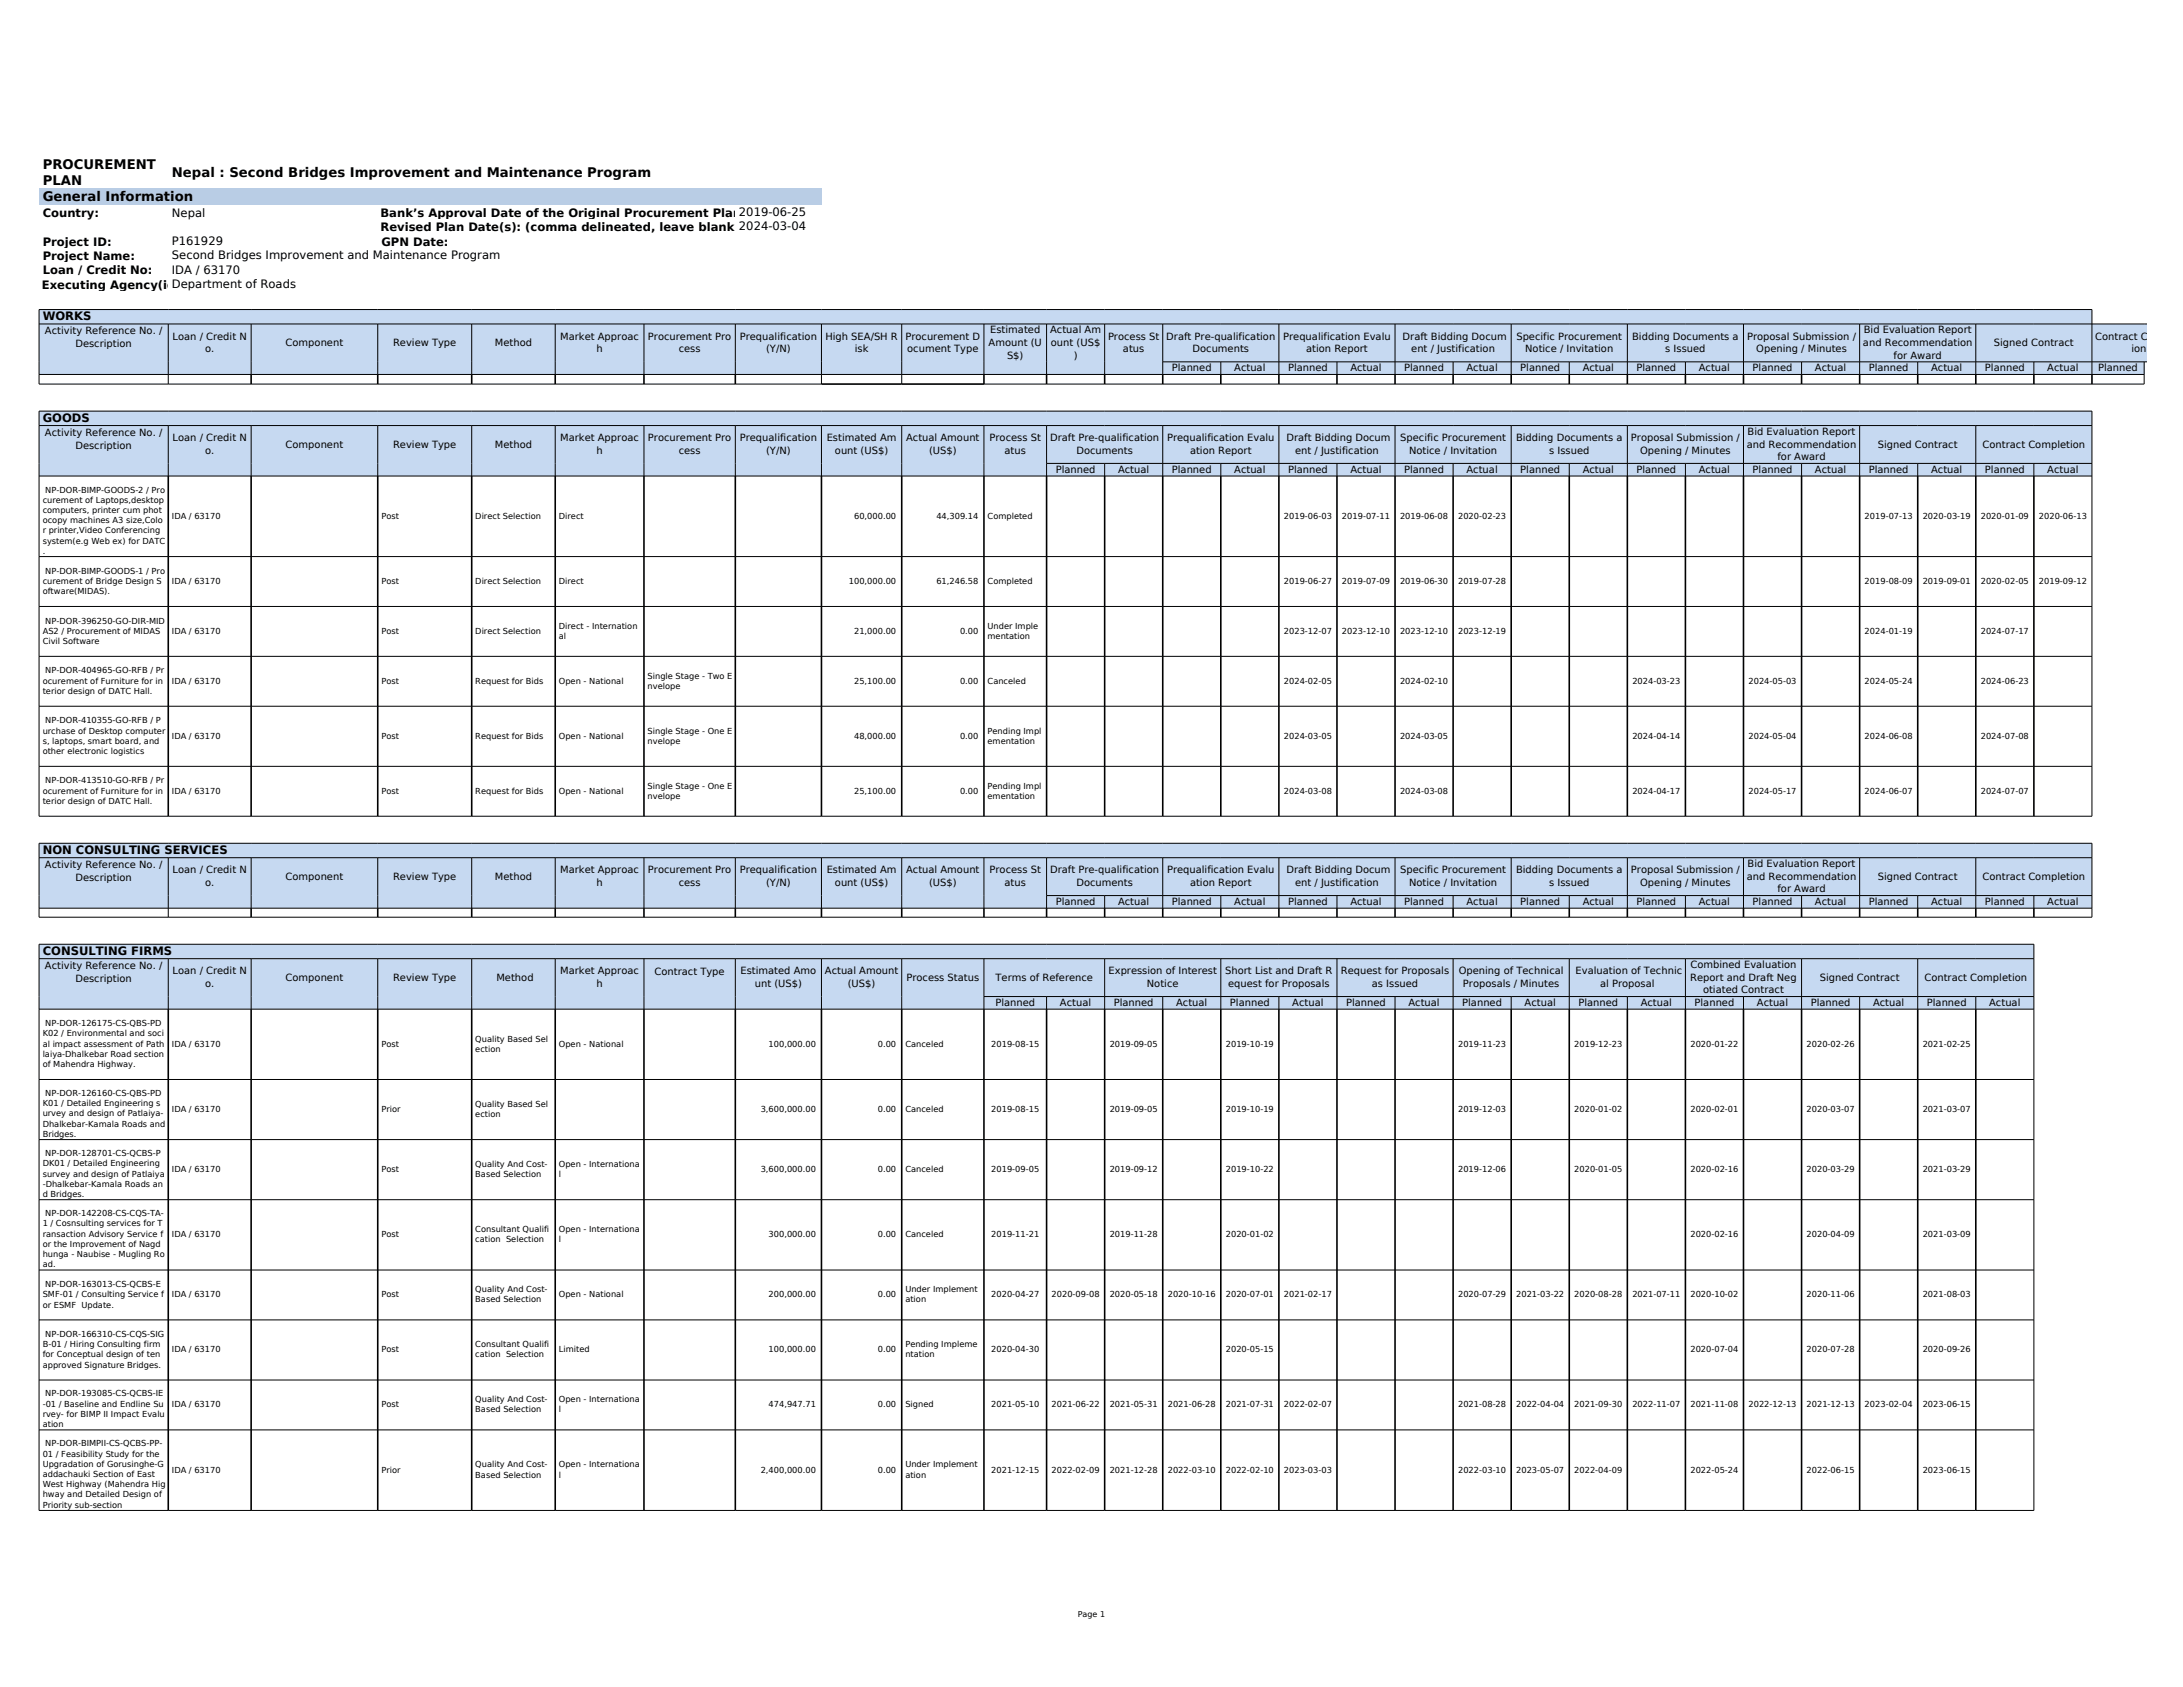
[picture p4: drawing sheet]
<svg xmlns="http://www.w3.org/2000/svg" width="279mm" height="216mm" viewBox="0 0 279 216" stroke-linecap="round" stroke-linejoin="round" font-family="sans-serif">
<defs><g id="words">
<g font-size="1.7">
<text x="5.5" y="21.6">PROCUREMENT</text>
<text x="5.5" y="23.7">PLAN</text>
<text x="22" y="22.6">Nepal : Second Bridges Improvement and Maintenance Program</text>
<text x="5.5" y="25.7">General Information</text>
</g>
<g font-size="1.5">
<text x="5.5" y="27.8">Country:</text>
<text x="22" y="27.8">Nepal</text>
<text x="48.7" y="27.7">Bank’s Approval Date of the Original Procurement Plan2:019-06-25</text>
<text x="48.7" y="29.6">Revised Plan Date(s): (comma delineated, leave blank i2f0none)</text>
<text x="96.5" y="29.5">24-03-04</text>
<text x="5.5" y="31.4">Project ID:</text>
<text x="5.5" y="33.3">Project Name:</text>
<text x="5.5" y="35.1">Loan / Credit No:</text>
<text x="22" y="31.3">P161929</text>
<text x="22" y="33.2">Second Bridges Improvement and Maintenance Program</text>
<text x="22" y="35">IDA / 63170</text>
<text x="48.8" y="31.4">GPN Date:</text>
<text x="5.4" y="37">Executing Agency(ieDepartment of Roads</text>
<text x="5.5" y="41">WORKS</text>
<text x="22.4" y="37">s):</text>
<text x="5.5" y="54">GOODS</text>
<text x="5.5" y="109.3">NON CONSULTING SERVICES</text>
<text x="5.5" y="122.2">CONSULTING FIRMS</text>
</g>
<g font-size="1.3">
<text x="5.8" y="42.8">Activity Reference No. /</text>
<text x="9.7" y="44.4">Description</text>
<text x="22.1" y="43.5">Loan / Credit N</text>
<text x="26.2" y="45.1">o.</text>
<text x="36.6" y="44.3">Component</text>
<text x="50.3" y="44.3">Review Type</text>
<text x="63.3" y="44.3">Method</text>
<text x="71.7" y="43.5">Market Approac</text>
<text x="76.3" y="45.1">h</text>
<text x="82.9" y="43.5">Procurement Pro</text>
<text x="86.9" y="45.1">cess</text>
<text x="94.7" y="43.5">Prequalification</text>
<text x="98.1" y="45.1">(Y/N)</text>
<text x="105.6" y="43.5">High SEA/SH R</text>
<text x="109.4" y="45.1">isk</text>
<text x="115.9" y="43.5">Procurement D</text>
<text x="116.1" y="45.1">ocument Type</text>
<text x="126.5" y="44.3">Amount (U</text>
<text x="126.7" y="42.7">Estimated</text>
<text x="128.9" y="45.9">S$)</text>
<text x="134.4" y="42.7">Actual Am</text>
<text x="134.5" y="44.3">ount (US$</text>
<text x="137.4" y="45.9">)</text>
<text x="141.8" y="43.5">Process St</text>
<text x="143.7" y="45.1">atus</text>
<text x="149.3" y="43.5">Draft Pre-qualification</text>
<text x="150" y="47.5">Planned</text>
<text x="152.6" y="45.1">Documents</text>
<text x="158" y="47.5">Actual</text>
<text x="164.2" y="43.5">Prequalification Evalu</text>
<text x="164.9" y="47.5">Planned</text>
<text x="167.2" y="45.1">ation Report</text>
<text x="172.8" y="47.5">Actual</text>
<text x="179.5" y="43.5">Draft Bidding Docum</text>
<text x="179.7" y="47.5">Planned</text>
<text x="180.6" y="45.1">ent / Justification</text>
<text x="187.7" y="47.5">Actual</text>
<text x="194.1" y="43.5">Specific Procurement</text>
<text x="194.6" y="47.5">Planned</text>
<text x="195.2" y="45.1">Notice / Invitation</text>
<text x="202.6" y="47.5">Actual</text>
<text x="208.9" y="43.5">Bidding Documents a</text>
<text x="209.5" y="47.5">Planned</text>
<text x="213.1" y="45.1">s Issued</text>
<text x="217.4" y="47.5">Actual</text>
<text x="223.6" y="43.5">Proposal Submission /</text>
<text x="224.3" y="47.5">Planned</text>
<text x="224.8" y="45.1">Opening / Minutes</text>
<text x="232.3" y="47.5">Actual</text>
<text x="238.4" y="44.3">and Recommendation</text>
<text x="238.5" y="42.7">Bid Evaluation Report</text>
<text x="239.2" y="47.5">Planned</text>
<text x="242.4" y="45.9">for Award</text>
<text x="247.2" y="47.5">Actual</text>
<text x="254.1" y="47.5">Planned</text>
<text x="255.2" y="44.3">Signed Contract</text>
<text x="262" y="47.5">Actual</text>
<text x="268.2" y="43.5">Contract C</text>
<text x="268.5" y="47.5">Planned</text>
<text x="272.8" y="45.1">ion</text>
<text x="5.8" y="55.8">Activity Reference No. /</text>
<text x="9.7" y="57.4">Description</text>
<text x="22.1" y="56.5">Loan / Credit N</text>
<text x="26.2" y="58.1">o.</text>
<text x="36.6" y="57.3">Component</text>
<text x="50.3" y="57.3">Review Type</text>
<text x="63.3" y="57.3">Method</text>
<text x="71.7" y="56.5">Market Approac</text>
<text x="76.3" y="58.1">h</text>
<text x="82.9" y="56.5">Procurement Pro</text>
<text x="86.9" y="58.1">cess</text>
<text x="94.7" y="56.5">Prequalification</text>
<text x="98.1" y="58.1">(Y/N)</text>
<text x="105.8" y="56.5">Estimated Am</text>
<text x="106.9" y="58.1">ount (US$)</text>
<text x="116" y="56.5">Actual Amount</text>
<text x="118.9" y="58.1">(US$)</text>
<text x="126.7" y="56.5">Process St</text>
<text x="128.6" y="58.1">atus</text>
<text x="134.4" y="56.5">Draft Pre-qualification</text>
<text x="137.8" y="58.1">Documents</text>
<text x="149.4" y="56.5">Prequalification Evalu</text>
<text x="152.3" y="58.1">ation Report</text>
<text x="164.7" y="56.5">Draft Bidding Docum</text>
<text x="165.8" y="58.1">ent / Justification</text>
<text x="179.2" y="56.5">Specific Procurement</text>
<text x="180.3" y="58.1">Notice / Invitation</text>
<text x="194" y="56.5">Bidding Documents a</text>
<text x="198.3" y="58.1">s Issued</text>
<text x="208.7" y="56.5">Proposal Submission /</text>
<text x="209.9" y="58.1">Opening / Minutes</text>
<text x="223.6" y="57.3">and Recommendation</text>
<text x="223.7" y="55.7">Bid Evaluation Report</text>
<text x="227.5" y="58.9">for Award</text>
<text x="240.3" y="57.3">Signed Contract</text>
<text x="253.7" y="57.3">Contract Completion</text>
<text x="135.1" y="60.5">Planned</text>
<text x="143.1" y="60.5">Actual</text>
<text x="150" y="60.5">Planned</text>
<text x="158" y="60.5">Actual</text>
<text x="164.9" y="60.5">Planned</text>
<text x="172.8" y="60.5">Actual</text>
<text x="179.7" y="60.5">Planned</text>
<text x="187.7" y="60.5">Actual</text>
<text x="194.6" y="60.5">Planned</text>
<text x="202.6" y="60.5">Actual</text>
<text x="209.5" y="60.5">Planned</text>
<text x="217.4" y="60.5">Actual</text>
<text x="224.3" y="60.5">Planned</text>
<text x="232.3" y="60.5">Actual</text>
<text x="239.2" y="60.5">Planned</text>
<text x="247.2" y="60.5">Actual</text>
<text x="254.1" y="60.5">Planned</text>
<text x="262" y="60.5">Actual</text>
<text x="5.8" y="111.1">Activity Reference No. /</text>
<text x="9.7" y="112.7">Description</text>
<text x="22.1" y="111.8">Loan / Credit N</text>
<text x="26.2" y="113.4">o.</text>
<text x="36.6" y="112.6">Component</text>
<text x="50.3" y="112.6">Review Type</text>
<text x="63.3" y="112.6">Method</text>
<text x="71.7" y="111.8">Market Approac</text>
<text x="76.3" y="113.4">h</text>
<text x="82.9" y="111.8">Procurement Pro</text>
<text x="86.9" y="113.4">cess</text>
<text x="94.7" y="111.8">Prequalification</text>
<text x="98.1" y="113.4">(Y/N)</text>
<text x="105.8" y="111.8">Estimated Am</text>
<text x="106.9" y="113.4">ount (US$)</text>
<text x="116" y="111.8">Actual Amount</text>
<text x="118.9" y="113.4">(US$)</text>
<text x="126.7" y="111.8">Process St</text>
<text x="128.6" y="113.4">atus</text>
<text x="134.4" y="111.8">Draft Pre-qualification</text>
<text x="137.8" y="113.4">Documents</text>
<text x="149.4" y="111.8">Prequalification Evalu</text>
<text x="152.3" y="113.4">ation Report</text>
<text x="164.7" y="111.8">Draft Bidding Docum</text>
<text x="165.8" y="113.4">ent / Justification</text>
<text x="179.2" y="111.8">Specific Procurement</text>
<text x="180.3" y="113.4">Notice / Invitation</text>
<text x="194" y="111.8">Bidding Documents a</text>
<text x="198.3" y="113.4">s Issued</text>
<text x="208.7" y="111.8">Proposal Submission /</text>
<text x="209.9" y="113.4">Opening / Minutes</text>
<text x="223.6" y="112.6">and Recommendation</text>
<text x="223.7" y="111">Bid Evaluation Report</text>
<text x="240.3" y="112.6">Signed Contract</text>
<text x="253.7" y="112.6">Contract Completion</text>
<text x="135.1" y="115.8">Planned</text>
<text x="143.1" y="115.8">Actual</text>
<text x="150" y="115.8">Planned</text>
<text x="158" y="115.8">Actual</text>
<text x="164.9" y="115.8">Planned</text>
<text x="172.8" y="115.8">Actual</text>
<text x="179.7" y="115.8">Planned</text>
<text x="187.7" y="115.8">Actual</text>
<text x="194.6" y="115.8">Planned</text>
<text x="202.6" y="115.8">Actual</text>
<text x="209.5" y="115.8">Planned</text>
<text x="217.4" y="115.8">Actual</text>
<text x="224.3" y="115.8">Planned</text>
<text x="227.5" y="114.2">for Award</text>
<text x="232.3" y="115.8">Actual</text>
<text x="239.2" y="115.8">Planned</text>
<text x="247.2" y="115.8">Actual</text>
<text x="254.1" y="115.8">Planned</text>
<text x="262" y="115.8">Actual</text>
<text x="5.8" y="124">Activity Reference No. /</text>
<text x="9.7" y="125.6">Description</text>
<text x="22.1" y="124.7">Loan / Credit N</text>
<text x="36.6" y="125.5">Component</text>
<text x="50.3" y="125.5">Review Type</text>
<text x="63.5" y="125.5">Method</text>
<text x="71.7" y="124.7">Market Approac</text>
<text x="83.8" y="124.8">Contract Type</text>
<text x="94.8" y="124.7">Estimated Amo</text>
<text x="105.6" y="124.7">Actual Amount</text>
<text x="116" y="125.5">Process Status</text>
<text x="127.4" y="125.5">Terms of Reference</text>
<text x="141.9" y="124.7">Expression of Interest</text>
<text x="156.8" y="124.7">Short List and Draft R</text>
<text x="171.6" y="124.7">Request for Proposals</text>
<text x="186.7" y="124.7">Opening of Technical</text>
<text x="201.7" y="124.7">Evaluation of Technic</text>
<text x="216.3" y="125.5">Report and Draft Neg</text>
<text x="216.4" y="123.9">Combined Evaluation</text>
<text x="232.9" y="125.5">Signed Contract</text>
<text x="246.3" y="125.5">Contract Completion</text>
<text x="26.2" y="126.3">o.</text>
<text x="76.3" y="126.3">h</text>
<text x="96.6" y="126.3">unt (US$)</text>
<text x="108.5" y="126.3">(US$)</text>
<text x="127.4" y="128.7">Planned</text>
<text x="135.7" y="128.7">Actual</text>
<text x="142.6" y="128.7">Planned</text>
<text x="146.8" y="126.3">Notice</text>
<text x="150.5" y="128.7">Actual</text>
<text x="157.2" y="126.3">equest for Proposals</text>
<text x="157.4" y="128.7">Planned</text>
<text x="165.4" y="128.7">Actual</text>
<text x="172.3" y="128.7">Planned</text>
<text x="175.6" y="126.3">as Issued</text>
<text x="180.3" y="128.7">Actual</text>
<text x="187.2" y="128.7">Planned</text>
<text x="187.2" y="126.3">Proposals / Minutes</text>
<text x="195.1" y="128.7">Actual</text>
<text x="202" y="128.7">Planned</text>
<text x="204.8" y="126.3">al Proposal</text>
<text x="210" y="128.7">Actual</text>
<text x="216.9" y="128.7">Planned</text>
<text x="218" y="127.1">otiated Contract</text>
<text x="224.9" y="128.7">Actual</text>
<text x="231.8" y="128.7">Planned</text>
<text x="239.7" y="128.7">Actual</text>
<text x="246.6" y="128.7">Planned</text>
<text x="254.6" y="128.7">Actual</text>
</g>
<g font-size="1.1">
<text x="5.5" y="64.3">curement of Laptops,desktop</text>
<text x="5.5" y="65.6">computers, printer cum phot</text>
<text x="5.8" y="63">NP-DOR-BIMP-GOODS-2 / Pro</text>
<text x="5.5" y="67">ocopy machines A3 size,Colo</text>
<text x="5.5" y="68.3">r printer,Video Conferencing</text>
<text x="5.5" y="69.6">system(e.g Web ex) for DATC</text>
<text x="5.5" y="70.9">.</text>
<text x="22" y="66.4">IDA / 63170</text>
<text x="48.8" y="66.4">Post</text>
<text x="60.8" y="66.4">Direct Selection</text>
<text x="71.5" y="66.4">Direct</text>
<text x="109.3" y="66.4">60,000.00</text>
<text x="119.8" y="66.4">44,309.14</text>
<text x="126.4" y="66.4">Completed</text>
<text x="164.3" y="66.4">2019-06-03</text>
<text x="171.8" y="66.4">2019-07-11</text>
<text x="179.2" y="66.4">2019-06-08</text>
<text x="186.6" y="66.4">2020-02-23</text>
<text x="238.7" y="66.4">2019-07-13</text>
<text x="246.1" y="66.4">2020-03-19</text>
<text x="253.5" y="66.4">2020-01-09</text>
<text x="261" y="66.4">2020-06-13</text>
<text x="5.5" y="74.7">curement of Bridge Design S</text>
<text x="5.5" y="76">oftware(MIDAS).</text>
<text x="5.8" y="73.4">NP-DOR-BIMP-GOODS-1 / Pro</text>
<text x="22" y="74.7">IDA / 63170</text>
<text x="48.8" y="74.7">Post</text>
<text x="60.8" y="74.7">Direct Selection</text>
<text x="71.5" y="74.7">Direct</text>
<text x="108.6" y="74.7">100,000.00</text>
<text x="119.8" y="74.7">61,246.58</text>
<text x="126.4" y="74.7">Completed</text>
<text x="164.3" y="74.7">2019-06-27</text>
<text x="171.8" y="74.7">2019-07-09</text>
<text x="179.2" y="74.7">2019-06-30</text>
<text x="186.6" y="74.7">2019-07-28</text>
<text x="238.7" y="74.7">2019-08-09</text>
<text x="246.1" y="74.7">2019-09-01</text>
<text x="253.5" y="74.7">2020-02-05</text>
<text x="261" y="74.7">2019-09-12</text>
<text x="5.5" y="81.1">AS2 / Procurement of MIDAS</text>
<text x="5.5" y="82.4">Civil Software</text>
<text x="5.8" y="79.8">NP-DOR-396250-GO-DIR-MID</text>
<text x="22" y="81.1">IDA / 63170</text>
<text x="48.8" y="81.1">Post</text>
<text x="60.8" y="81.1">Direct Selection</text>
<text x="71.5" y="80.5">Direct - Internation</text>
<text x="71.5" y="81.8">al</text>
<text x="109.3" y="81.1">21,000.00</text>
<text x="122.9" y="81.1">0.00</text>
<text x="126.4" y="80.5">Under Imple</text>
<text x="126.4" y="81.8">mentation</text>
<text x="164.3" y="81.1">2023-12-07</text>
<text x="171.8" y="81.1">2023-12-10</text>
<text x="179.2" y="81.1">2023-12-10</text>
<text x="186.6" y="81.1">2023-12-19</text>
<text x="238.7" y="81.1">2024-01-19</text>
<text x="253.5" y="81.1">2024-07-17</text>
<text x="5.5" y="87.5">ocurement of Furniture for in</text>
<text x="5.5" y="88.8">terior design of DATC Hall.</text>
<text x="5.8" y="86.2">NP-DOR-404965-GO-RFB / Pr</text>
<text x="22" y="87.5">IDA / 63170</text>
<text x="48.8" y="87.5">Post</text>
<text x="60.8" y="87.5">Request for Bids</text>
<text x="71.5" y="87.5">Open - National</text>
<text x="82.9" y="86.8">Single Stage - Two E</text>
<text x="82.9" y="88.1">nvelope</text>
<text x="109.3" y="87.5">25,100.00</text>
<text x="122.9" y="87.5">0.00</text>
<text x="126.4" y="87.5">Canceled</text>
<text x="164.3" y="87.5">2024-02-05</text>
<text x="179.2" y="87.5">2024-02-10</text>
<text x="208.9" y="87.5">2024-03-23</text>
<text x="223.8" y="87.5">2024-05-03</text>
<text x="238.7" y="87.5">2024-05-24</text>
<text x="253.5" y="87.5">2024-06-23</text>
<text x="5.5" y="93.9">urchase of Desktop computer</text>
<text x="5.5" y="95.2">s, laptops, smart board, and</text>
<text x="5.8" y="92.6">NP-DOR-410355-GO-RFB / P</text>
<text x="22" y="94.5">IDA / 63170</text>
<text x="48.8" y="94.5">Post</text>
<text x="60.8" y="94.5">Request for Bids</text>
<text x="71.5" y="94.5">Open - National</text>
<text x="82.9" y="93.9">Single Stage - One E</text>
<text x="82.9" y="95.2">nvelope</text>
<text x="109.3" y="94.5">48,000.00</text>
<text x="122.9" y="94.5">0.00</text>
<text x="126.4" y="93.9">Pending Impl</text>
<text x="126.4" y="95.2">ementation</text>
<text x="164.3" y="94.5">2024-03-05</text>
<text x="179.2" y="94.5">2024-03-05</text>
<text x="208.9" y="94.5">2024-04-14</text>
<text x="223.8" y="94.5">2024-05-04</text>
<text x="238.7" y="94.5">2024-06-08</text>
<text x="253.5" y="94.5">2024-07-08</text>
<text x="5.5" y="96.5">other electronic logistics</text>
<text x="5.5" y="101.6">ocurement of Furniture for in</text>
<text x="5.8" y="100.3">NP-DOR-413510-GO-RFB / Pr</text>
<text x="22" y="101.6">IDA / 63170</text>
<text x="48.8" y="101.6">Post</text>
<text x="60.8" y="101.6">Request for Bids</text>
<text x="71.5" y="101.6">Open - National</text>
<text x="82.9" y="100.9">Single Stage - One E</text>
<text x="109.3" y="101.6">25,100.00</text>
<text x="122.9" y="101.6">0.00</text>
<text x="126.4" y="100.9">Pending Impl</text>
<text x="164.3" y="101.6">2024-03-08</text>
<text x="179.2" y="101.6">2024-03-08</text>
<text x="208.9" y="101.6">2024-04-17</text>
<text x="223.8" y="101.6">2024-05-17</text>
<text x="238.7" y="101.6">2024-06-07</text>
<text x="253.5" y="101.6">2024-07-07</text>
<text x="5.5" y="102.9">terior design of DATC Hall.</text>
<text x="82.9" y="102.2">nvelope</text>
<text x="126.4" y="102.2">ementation</text>
<text x="5.8" y="131.3">NP-DOR-126175-CS-QBS-PD</text>
<text x="5.5" y="132.6">K02 / Environmental and soci</text>
<text x="5.5" y="134">al impact assessment of Path</text>
<text x="5.5" y="135.3">laiya-Dhalkebar Road section</text>
<text x="5.5" y="136.6">of Mahendra Highway.</text>
<text x="22" y="134">IDA / 63170</text>
<text x="48.8" y="134">Post</text>
<text x="60.8" y="133.3">Quality Based Sel</text>
<text x="60.8" y="134.6">ection</text>
<text x="71.5" y="134">Open - National</text>
<text x="98.4" y="134">100,000.00</text>
<text x="112.3" y="134">0.00</text>
<text x="115.9" y="134">Canceled</text>
<text x="126.9" y="134">2019-08-15</text>
<text x="142" y="134">2019-09-05</text>
<text x="156.9" y="134">2019-10-19</text>
<text x="186.6" y="134">2019-11-23</text>
<text x="201.5" y="134">2019-12-23</text>
<text x="216.4" y="134">2020-01-22</text>
<text x="231.2" y="134">2020-02-26</text>
<text x="246.1" y="134">2021-02-25</text>
<text x="5.5" y="141.6">K01 / Detailed Engineering s</text>
<text x="5.5" y="142.9">urvey and design of Patlaiya-</text>
<text x="5.8" y="140.3">NP-DOR-126160-CS-QBS-PD</text>
<text x="22" y="142.3">IDA / 63170</text>
<text x="48.8" y="142.3">Prior</text>
<text x="60.8" y="141.6">Quality Based Sel</text>
<text x="60.8" y="143">ection</text>
<text x="97.4" y="142.3">3,600,000.00</text>
<text x="112.3" y="142.3">0.00</text>
<text x="115.9" y="142.3">Canceled</text>
<text x="126.9" y="142.3">2019-08-15</text>
<text x="142" y="142.3">2019-09-05</text>
<text x="156.9" y="142.3">2019-10-19</text>
<text x="186.6" y="142.3">2019-12-03</text>
<text x="201.5" y="142.3">2020-01-02</text>
<text x="216.4" y="142.3">2020-02-01</text>
<text x="231.2" y="142.3">2020-03-07</text>
<text x="246.1" y="142.3">2021-03-07</text>
<text x="5.5" y="144.2">Dhalkebar-Kamala Roads and</text>
<text x="5.5" y="145.5">Bridges.</text>
<text x="5.5" y="149.3">DK01 / Detailed Engineering</text>
<text x="5.8" y="148">NP-DOR-128701-CS-QCBS-P</text>
<text x="22" y="150">IDA / 63170</text>
<text x="48.8" y="150">Post</text>
<text x="60.8" y="149.3">Quality And Cost-</text>
<text x="71.5" y="149.3">Open - Internationa</text>
<text x="97.4" y="150">3,600,000.00</text>
<text x="112.3" y="150">0.00</text>
<text x="115.9" y="150">Canceled</text>
<text x="126.9" y="150">2019-09-05</text>
<text x="142" y="150">2019-09-12</text>
<text x="156.9" y="150">2019-10-22</text>
<text x="186.6" y="150">2019-12-06</text>
<text x="201.5" y="150">2020-01-05</text>
<text x="216.4" y="150">2020-02-16</text>
<text x="231.2" y="150">2020-03-29</text>
<text x="246.1" y="150">2021-03-29</text>
<text x="5.5" y="150.6">survey and design of Patlaiya</text>
<text x="5.5" y="151.9">-Dhalkebar-Kamala Roads an</text>
<text x="5.5" y="153.2">d Bridges.</text>
<text x="5.8" y="155.6">NP-DOR-142208-CS-CQS-TA-</text>
<text x="60.8" y="150.6">Based Selection</text>
<text x="71.5" y="150.6">l</text>
<text x="5.5" y="157">1 / Cosnsulting services for T</text>
<text x="5.5" y="158.3">ransaction Advisory Service f</text>
<text x="5.5" y="159.6">or the Improvement of Nagd</text>
<text x="5.5" y="160.9">hunga - Naubise - Mugling Ro</text>
<text x="22" y="158.3">IDA / 63170</text>
<text x="48.8" y="158.3">Post</text>
<text x="60.8" y="157.7">Consultant Qualifi</text>
<text x="60.8" y="159">cation Selection</text>
<text x="71.5" y="157.7">Open - Internationa</text>
<text x="71.5" y="159">l</text>
<text x="98.4" y="158.3">300,000.00</text>
<text x="112.3" y="158.3">0.00</text>
<text x="115.9" y="158.3">Canceled</text>
<text x="126.9" y="158.3">2019-11-21</text>
<text x="142" y="158.3">2019-11-28</text>
<text x="156.9" y="158.3">2020-01-02</text>
<text x="216.4" y="158.3">2020-02-16</text>
<text x="231.2" y="158.3">2020-04-09</text>
<text x="246.1" y="158.3">2021-03-09</text>
<text x="5.5" y="162.2">ad.</text>
<text x="5.5" y="166">SMF-01 / Consulting Service f</text>
<text x="5.5" y="167.3">or ESMF Update.</text>
<text x="5.8" y="164.7">NP-DOR-163013-CS-QCBS-E</text>
<text x="22" y="166">IDA / 63170</text>
<text x="48.8" y="166">Post</text>
<text x="60.8" y="165.4">Quality And Cost-</text>
<text x="60.8" y="166.7">Based Selection</text>
<text x="71.5" y="166">Open - National</text>
<text x="98.4" y="166">200,000.00</text>
<text x="112.3" y="166">0.00</text>
<text x="115.9" y="165.4">Under Implement</text>
<text x="115.9" y="166.7">ation</text>
<text x="126.9" y="166">2020-04-27</text>
<text x="134.6" y="166">2020-09-08</text>
<text x="142" y="166">2020-05-18</text>
<text x="149.5" y="166">2020-10-16</text>
<text x="156.9" y="166">2020-07-01</text>
<text x="164.3" y="166">2021-02-17</text>
<text x="186.6" y="166">2020-07-29</text>
<text x="194.1" y="166">2021-03-22</text>
<text x="201.5" y="166">2020-08-28</text>
<text x="208.9" y="166">2021-07-11</text>
<text x="216.4" y="166">2020-10-02</text>
<text x="231.2" y="166">2020-11-06</text>
<text x="246.1" y="166">2021-08-03</text>
<text x="5.5" y="172.4">B-01 / Hiring Consulting firm</text>
<text x="5.5" y="173.7">for Conceptual design of ten</text>
<text x="5.8" y="171.1">NP-DOR-166310-CS-CQS-SIG</text>
<text x="22" y="173.1">IDA / 63170</text>
<text x="48.8" y="173.1">Post</text>
<text x="60.8" y="172.4">Consultant Qualifi</text>
<text x="60.8" y="173.7">cation Selection</text>
<text x="71.5" y="173.1">Limited</text>
<text x="98.4" y="173.1">100,000.00</text>
<text x="112.3" y="173.1">0.00</text>
<text x="115.9" y="172.4">Pending Impleme</text>
<text x="115.9" y="173.7">ntation</text>
<text x="126.9" y="173.1">2020-04-30</text>
<text x="156.9" y="173.1">2020-05-15</text>
<text x="216.4" y="173.1">2020-07-04</text>
<text x="231.2" y="173.1">2020-07-28</text>
<text x="246.1" y="173.1">2020-09-26</text>
<text x="5.5" y="175">approved Signature Bridges.</text>
<text x="5.8" y="178.7">NP-DOR-193085-CS-QCBS-IE</text>
<text x="60.8" y="179.5">Quality And Cost-</text>
<text x="71.5" y="179.5">Open - Internationa</text>
<text x="5.5" y="180">-01 / Baseline and Endline Su</text>
<text x="5.5" y="181.3">rvey- for BIMP II Impact Evalu</text>
<text x="5.5" y="182.6">ation</text>
<text x="5.8" y="185.1">NP-DOR-BIMPII-CS-QCBS-PP-</text>
<text x="22" y="180.1">IDA / 63170</text>
<text x="48.8" y="180.1">Post</text>
<text x="60.8" y="180.8">Based Selection</text>
<text x="71.5" y="180.8">l</text>
<text x="98.4" y="180.1">474,947.71</text>
<text x="112.3" y="180.1">0.00</text>
<text x="115.9" y="180.1">Signed</text>
<text x="126.9" y="180.1">2021-05-10</text>
<text x="134.6" y="180.1">2021-06-22</text>
<text x="142" y="180.1">2021-05-31</text>
<text x="149.5" y="180.1">2021-06-28</text>
<text x="156.9" y="180.1">2021-07-31</text>
<text x="164.3" y="180.1">2022-02-07</text>
<text x="186.6" y="180.1">2021-08-28</text>
<text x="194.1" y="180.1">2022-04-04</text>
<text x="201.5" y="180.1">2021-09-30</text>
<text x="208.9" y="180.1">2022-11-07</text>
<text x="216.4" y="180.1">2021-11-08</text>
<text x="223.8" y="180.1">2022-12-13</text>
<text x="231.2" y="180.1">2021-12-13</text>
<text x="238.7" y="180.1">2023-02-04</text>
<text x="246.1" y="180.1">2023-06-15</text>
<text x="5.5" y="186.4">01 / Feasibility Study for the</text>
<text x="5.5" y="187.7">Upgradation of Gorusinghe-G</text>
<text x="5.5" y="189">addachauki Section of East</text>
<text x="5.5" y="190.3">West Highway (Mahendra Hig</text>
<text x="5.5" y="191.6">hway and Detailed Design of</text>
<text x="22" y="188.5">IDA / 63170</text>
<text x="48.8" y="188.5">Prior</text>
<text x="60.8" y="187.8">Quality And Cost-</text>
<text x="60.8" y="189.1">Based Selection</text>
<text x="71.5" y="187.8">Open - Internationa</text>
<text x="71.5" y="189.1">l</text>
<text x="97.4" y="188.5">2,400,000.00</text>
<text x="112.3" y="188.5">0.00</text>
<text x="115.9" y="187.8">Under Implement</text>
<text x="115.9" y="189.1">ation</text>
<text x="126.9" y="188.5">2021-12-15</text>
<text x="134.6" y="188.5">2022-02-09</text>
<text x="142" y="188.5">2021-12-28</text>
<text x="149.5" y="188.5">2022-03-10</text>
<text x="156.9" y="188.5">2022-02-10</text>
<text x="164.3" y="188.5">2023-03-03</text>
<text x="186.6" y="188.5">2022-03-10</text>
<text x="194.1" y="188.5">2023-05-07</text>
<text x="201.5" y="188.5">2022-04-09</text>
<text x="216.4" y="188.5">2022-05-24</text>
<text x="231.2" y="188.5">2022-06-15</text>
<text x="246.1" y="188.5">2023-06-15</text>
<text x="5.5" y="193">Priority sub-section</text>
</g>
<text font-size="1" x="138" y="207">Page 1</text>
</g></defs>
<path d="M5 24.2h100.1v2h-100.1z" fill="#b9cde5"/>
<g fill="#c6d9f1">
<path d="M5 39.6h16.5v1.9h-16.5z"/>
<path d="M21.5 39.6h10.6v1.9h-10.6z"/>
<path d="M32.1 39.6h16.2v1.9h-16.2z"/>
<path d="M48.3 39.6h12.1v1.9h-12.1z"/>
<path d="M60.4 39.6h10.7v1.9h-10.7z"/>
<path d="M71.1 39.6h11.3v1.9h-11.3z"/>
<path d="M82.4 39.6h11.7v1.9h-11.7z"/>
<path d="M94.1 39.6h11v1.9h-11z"/>
<path d="M105.1 39.6h10.3v1.9h-10.3z"/>
<path d="M115.4 39.6h10.5v1.9h-10.5z"/>
<path d="M125.9 39.6h8.1v1.9h-8.1z"/>
<path d="M134 39.6h7.4v1.9h-7.4z"/>
<path d="M141.4 39.6h7.4v1.9h-7.4z"/>
<path d="M148.8 39.6h7.5v1.9h-7.5z"/>
<path d="M156.3 39.6h7.4v1.9h-7.4z"/>
<path d="M163.7 39.6h7.4v1.9h-7.4z"/>
<path d="M171.1 39.6h7.4v1.9h-7.4z"/>
<path d="M178.5 39.6h7.5v1.9h-7.5z"/>
<path d="M186 39.6h7.4v1.9h-7.4z"/>
<path d="M193.4 39.6h7.4v1.9h-7.4z"/>
<path d="M200.8 39.6h7.5v1.9h-7.5z"/>
<path d="M208.3 39.6h7.4v1.9h-7.4z"/>
<path d="M215.7 39.6h7.4v1.9h-7.4z"/>
<path d="M223.1 39.6h7.5v1.9h-7.5z"/>
<path d="M230.6 39.6h7.4v1.9h-7.4z"/>
<path d="M238 39.6h7.4v1.9h-7.4z"/>
<path d="M245.4 39.6h7.5v1.9h-7.5z"/>
<path d="M252.9 39.6h7.4v1.9h-7.4z"/>
<path d="M260.3 39.6h7.4v1.9h-7.4z"/>
<path d="M5 41.5h16.5v4.8h-16.5z"/>
<path d="M21.5 41.5h10.6v4.8h-10.6z"/>
<path d="M32.1 41.5h16.2v4.8h-16.2z"/>
<path d="M48.3 41.5h12.1v4.8h-12.1z"/>
<path d="M60.4 41.5h10.7v4.8h-10.7z"/>
<path d="M71.1 41.5h11.3v4.8h-11.3z"/>
<path d="M82.4 41.5h11.7v4.8h-11.7z"/>
<path d="M94.1 41.5h11v4.8h-11z"/>
<path d="M105.1 41.5h10.3v4.8h-10.3z"/>
<path d="M115.4 41.5h10.5v4.8h-10.5z"/>
<path d="M125.9 41.5h8.1v4.8h-8.1z"/>
<path d="M134 41.5h7.4v4.8h-7.4z"/>
<path d="M141.4 41.5h7.4v4.8h-7.4z"/>
<path d="M148.8 41.5h14.9v4.8h-14.9z"/>
<path d="M163.7 41.5h14.8v4.8h-14.8z"/>
<path d="M178.5 41.5h14.9v4.8h-14.9z"/>
<path d="M193.4 41.5h14.9v4.8h-14.9z"/>
<path d="M208.3 41.5h14.8v4.8h-14.8z"/>
<path d="M223.1 41.5h14.9v4.8h-14.9z"/>
<path d="M238 41.5h14.9v4.8h-14.9z"/>
<path d="M252.9 41.5h14.8v4.8h-14.8z"/>
<path d="M267.7 41.5h7v4.8h-7z"/>
<path d="M5 46.3h16.5v1.6h-16.5z"/>
<path d="M21.5 46.3h10.6v1.6h-10.6z"/>
<path d="M32.1 46.3h16.2v1.6h-16.2z"/>
<path d="M48.3 46.3h12.1v1.6h-12.1z"/>
<path d="M60.4 46.3h10.7v1.6h-10.7z"/>
<path d="M71.1 46.3h11.3v1.6h-11.3z"/>
<path d="M82.4 46.3h11.7v1.6h-11.7z"/>
<path d="M94.1 46.3h11v1.6h-11z"/>
<path d="M105.1 46.3h10.3v1.6h-10.3z"/>
<path d="M115.4 46.3h10.5v1.6h-10.5z"/>
<path d="M125.9 46.3h8.1v1.6h-8.1z"/>
<path d="M134 46.3h7.4v1.6h-7.4z"/>
<path d="M141.4 46.3h7.4v1.6h-7.4z"/>
<path d="M148.8 46.3h7.5v1.6h-7.5z"/>
<path d="M156.3 46.3h7.4v1.6h-7.4z"/>
<path d="M163.7 46.3h7.4v1.6h-7.4z"/>
<path d="M171.1 46.3h7.4v1.6h-7.4z"/>
<path d="M178.5 46.3h7.5v1.6h-7.5z"/>
<path d="M186 46.3h7.4v1.6h-7.4z"/>
<path d="M193.4 46.3h7.4v1.6h-7.4z"/>
<path d="M200.8 46.3h7.5v1.6h-7.5z"/>
<path d="M208.3 46.3h7.4v1.6h-7.4z"/>
<path d="M215.7 46.3h7.4v1.6h-7.4z"/>
<path d="M223.1 46.3h7.5v1.6h-7.5z"/>
<path d="M230.6 46.3h7.4v1.6h-7.4z"/>
<path d="M238 46.3h7.4v1.6h-7.4z"/>
<path d="M245.4 46.3h7.5v1.6h-7.5z"/>
<path d="M252.9 46.3h7.4v1.6h-7.4z"/>
<path d="M260.3 46.3h7.4v1.6h-7.4z"/>
<path d="M267.7 46.3h6.7v1.6h-6.7z"/>
<path d="M5 52.6h16.5v1.9h-16.5z"/>
<path d="M21.5 52.6h10.6v1.9h-10.6z"/>
<path d="M32.1 52.6h16.2v1.9h-16.2z"/>
<path d="M48.3 52.6h12.1v1.9h-12.1z"/>
<path d="M60.4 52.6h10.7v1.9h-10.7z"/>
<path d="M71.1 52.6h11.3v1.9h-11.3z"/>
<path d="M82.4 52.6h11.7v1.9h-11.7z"/>
<path d="M94.1 52.6h11v1.9h-11z"/>
<path d="M105.1 52.6h10.3v1.9h-10.3z"/>
<path d="M115.4 52.6h10.5v1.9h-10.5z"/>
<path d="M125.9 52.6h8.1v1.9h-8.1z"/>
<path d="M134 52.6h7.4v1.9h-7.4z"/>
<path d="M141.4 52.6h7.4v1.9h-7.4z"/>
<path d="M148.8 52.6h7.5v1.9h-7.5z"/>
<path d="M156.3 52.6h7.4v1.9h-7.4z"/>
<path d="M163.7 52.6h7.4v1.9h-7.4z"/>
<path d="M171.1 52.6h7.4v1.9h-7.4z"/>
<path d="M178.5 52.6h7.5v1.9h-7.5z"/>
<path d="M186 52.6h7.4v1.9h-7.4z"/>
<path d="M193.4 52.6h7.4v1.9h-7.4z"/>
<path d="M200.8 52.6h7.5v1.9h-7.5z"/>
<path d="M208.3 52.6h7.4v1.9h-7.4z"/>
<path d="M215.7 52.6h7.4v1.9h-7.4z"/>
<path d="M223.1 52.6h7.5v1.9h-7.5z"/>
<path d="M230.6 52.6h7.4v1.9h-7.4z"/>
<path d="M238 52.6h7.4v1.9h-7.4z"/>
<path d="M245.4 52.6h7.5v1.9h-7.5z"/>
<path d="M252.9 52.6h7.4v1.9h-7.4z"/>
<path d="M260.3 52.6h7.4v1.9h-7.4z"/>
<path d="M5 54.5h16.5v4.8h-16.5z"/>
<path d="M21.5 54.5h10.6v4.8h-10.6z"/>
<path d="M32.1 54.5h16.2v4.8h-16.2z"/>
<path d="M48.3 54.5h12.1v4.8h-12.1z"/>
<path d="M60.4 54.5h10.7v4.8h-10.7z"/>
<path d="M71.1 54.5h11.3v4.8h-11.3z"/>
<path d="M82.4 54.5h11.7v4.8h-11.7z"/>
<path d="M94.1 54.5h11v4.8h-11z"/>
<path d="M105.1 54.5h10.3v4.8h-10.3z"/>
<path d="M115.4 54.5h10.5v4.8h-10.5z"/>
<path d="M125.9 54.5h8.1v4.8h-8.1z"/>
<path d="M134 54.5h14.8v4.8h-14.8z"/>
<path d="M148.8 54.5h14.9v4.8h-14.9z"/>
<path d="M163.7 54.5h14.8v4.8h-14.8z"/>
<path d="M178.5 54.5h14.9v4.8h-14.9z"/>
<path d="M193.4 54.5h14.9v4.8h-14.9z"/>
<path d="M208.3 54.5h14.8v4.8h-14.8z"/>
<path d="M223.1 54.5h14.9v4.8h-14.9z"/>
<path d="M238 54.5h14.9v4.8h-14.9z"/>
<path d="M252.9 54.5h14.8v4.8h-14.8z"/>
<path d="M5 59.3h16.5v1.6h-16.5z"/>
<path d="M21.5 59.3h10.6v1.6h-10.6z"/>
<path d="M32.1 59.3h16.2v1.6h-16.2z"/>
<path d="M48.3 59.3h12.1v1.6h-12.1z"/>
<path d="M60.4 59.3h10.7v1.6h-10.7z"/>
<path d="M71.1 59.3h11.3v1.6h-11.3z"/>
<path d="M82.4 59.3h11.7v1.6h-11.7z"/>
<path d="M94.1 59.3h11v1.6h-11z"/>
<path d="M105.1 59.3h10.3v1.6h-10.3z"/>
<path d="M115.4 59.3h10.5v1.6h-10.5z"/>
<path d="M125.9 59.3h8.1v1.6h-8.1z"/>
<path d="M134 59.3h7.4v1.6h-7.4z"/>
<path d="M141.4 59.3h7.4v1.6h-7.4z"/>
<path d="M148.8 59.3h7.5v1.6h-7.5z"/>
<path d="M156.3 59.3h7.4v1.6h-7.4z"/>
<path d="M163.7 59.3h7.4v1.6h-7.4z"/>
<path d="M171.1 59.3h7.4v1.6h-7.4z"/>
<path d="M178.5 59.3h7.5v1.6h-7.5z"/>
<path d="M186 59.3h7.4v1.6h-7.4z"/>
<path d="M193.4 59.3h7.4v1.6h-7.4z"/>
<path d="M200.8 59.3h7.5v1.6h-7.5z"/>
<path d="M208.3 59.3h7.4v1.6h-7.4z"/>
<path d="M215.7 59.3h7.4v1.6h-7.4z"/>
<path d="M223.1 59.3h7.5v1.6h-7.5z"/>
<path d="M230.6 59.3h7.4v1.6h-7.4z"/>
<path d="M238 59.3h7.4v1.6h-7.4z"/>
<path d="M245.4 59.3h7.5v1.6h-7.5z"/>
<path d="M252.9 59.3h7.4v1.6h-7.4z"/>
<path d="M260.3 59.3h7.4v1.6h-7.4z"/>
<path d="M5 107.9h43.3v1.9h-43.3z"/>
<path d="M48.3 107.9h12.1v1.9h-12.1z"/>
<path d="M60.4 107.9h10.7v1.9h-10.7z"/>
<path d="M71.1 107.9h11.3v1.9h-11.3z"/>
<path d="M82.4 107.9h11.7v1.9h-11.7z"/>
<path d="M94.1 107.9h11v1.9h-11z"/>
<path d="M105.1 107.9h10.3v1.9h-10.3z"/>
<path d="M115.4 107.9h10.5v1.9h-10.5z"/>
<path d="M125.9 107.9h8.1v1.9h-8.1z"/>
<path d="M134 107.9h7.4v1.9h-7.4z"/>
<path d="M141.4 107.9h7.4v1.9h-7.4z"/>
<path d="M148.8 107.9h7.5v1.9h-7.5z"/>
<path d="M156.3 107.9h7.4v1.9h-7.4z"/>
<path d="M163.7 107.9h7.4v1.9h-7.4z"/>
<path d="M171.1 107.9h7.4v1.9h-7.4z"/>
<path d="M178.5 107.9h7.5v1.9h-7.5z"/>
<path d="M186 107.9h7.4v1.9h-7.4z"/>
<path d="M193.4 107.9h7.4v1.9h-7.4z"/>
<path d="M200.8 107.9h7.5v1.9h-7.5z"/>
<path d="M208.3 107.9h7.4v1.9h-7.4z"/>
<path d="M215.7 107.9h7.4v1.9h-7.4z"/>
<path d="M223.1 107.9h7.5v1.9h-7.5z"/>
<path d="M230.6 107.9h7.4v1.9h-7.4z"/>
<path d="M238 107.9h7.4v1.9h-7.4z"/>
<path d="M245.4 107.9h7.5v1.9h-7.5z"/>
<path d="M252.9 107.9h7.4v1.9h-7.4z"/>
<path d="M260.3 107.9h7.4v1.9h-7.4z"/>
<path d="M5 109.8h16.5v4.8h-16.5z"/>
<path d="M21.5 109.8h10.6v4.8h-10.6z"/>
<path d="M32.1 109.8h16.2v4.8h-16.2z"/>
<path d="M48.3 109.8h12.1v4.8h-12.1z"/>
<path d="M60.4 109.8h10.7v4.8h-10.7z"/>
<path d="M71.1 109.8h11.3v4.8h-11.3z"/>
<path d="M82.4 109.8h11.7v4.8h-11.7z"/>
<path d="M94.1 109.8h11v4.8h-11z"/>
<path d="M105.1 109.8h10.3v4.8h-10.3z"/>
<path d="M115.4 109.8h10.5v4.8h-10.5z"/>
<path d="M125.9 109.8h8.1v4.8h-8.1z"/>
<path d="M134 109.8h14.8v4.8h-14.8z"/>
<path d="M148.8 109.8h14.9v4.8h-14.9z"/>
<path d="M163.7 109.8h14.8v4.8h-14.8z"/>
<path d="M178.5 109.8h14.9v4.8h-14.9z"/>
<path d="M193.4 109.8h14.9v4.8h-14.9z"/>
<path d="M208.3 109.8h14.8v4.8h-14.8z"/>
<path d="M223.1 109.8h14.9v4.8h-14.9z"/>
<path d="M238 109.8h14.9v4.8h-14.9z"/>
<path d="M252.9 109.8h14.8v4.8h-14.8z"/>
<path d="M5 114.6h16.5v1.6h-16.5z"/>
<path d="M21.5 114.6h10.6v1.6h-10.6z"/>
<path d="M32.1 114.6h16.2v1.6h-16.2z"/>
<path d="M48.3 114.6h12.1v1.6h-12.1z"/>
<path d="M60.4 114.6h10.7v1.6h-10.7z"/>
<path d="M71.1 114.6h11.3v1.6h-11.3z"/>
<path d="M82.4 114.6h11.7v1.6h-11.7z"/>
<path d="M94.1 114.6h11v1.6h-11z"/>
<path d="M105.1 114.6h10.3v1.6h-10.3z"/>
<path d="M115.4 114.6h10.5v1.6h-10.5z"/>
<path d="M125.9 114.6h8.1v1.6h-8.1z"/>
<path d="M134 114.6h7.4v1.6h-7.4z"/>
<path d="M141.4 114.6h7.4v1.6h-7.4z"/>
<path d="M148.8 114.6h7.5v1.6h-7.5z"/>
<path d="M156.3 114.6h7.4v1.6h-7.4z"/>
<path d="M163.7 114.6h7.4v1.6h-7.4z"/>
<path d="M171.1 114.6h7.4v1.6h-7.4z"/>
<path d="M178.5 114.6h7.5v1.6h-7.5z"/>
<path d="M186 114.6h7.4v1.6h-7.4z"/>
<path d="M193.4 114.6h7.4v1.6h-7.4z"/>
<path d="M200.8 114.6h7.5v1.6h-7.5z"/>
<path d="M208.3 114.6h7.4v1.6h-7.4z"/>
<path d="M215.7 114.6h7.4v1.6h-7.4z"/>
<path d="M223.1 114.6h7.5v1.6h-7.5z"/>
<path d="M230.6 114.6h7.4v1.6h-7.4z"/>
<path d="M238 114.6h7.4v1.6h-7.4z"/>
<path d="M245.4 114.6h7.5v1.6h-7.5z"/>
<path d="M252.9 114.6h7.4v1.6h-7.4z"/>
<path d="M260.3 114.6h7.4v1.6h-7.4z"/>
<path d="M5 120.8h43.3v1.9h-43.3z"/>
<path d="M48.3 120.8h12.1v1.9h-12.1z"/>
<path d="M60.4 120.8h10.7v1.9h-10.7z"/>
<path d="M71.1 120.8h11.3v1.9h-11.3z"/>
<path d="M82.4 120.8h11.7v1.9h-11.7z"/>
<path d="M94.1 120.8h11v1.9h-11z"/>
<path d="M105.1 120.8h10.3v1.9h-10.3z"/>
<path d="M115.4 120.8h10.5v1.9h-10.5z"/>
<path d="M125.9 120.8h8.1v1.9h-8.1z"/>
<path d="M134 120.8h7.4v1.9h-7.4z"/>
<path d="M141.4 120.8h7.4v1.9h-7.4z"/>
<path d="M148.8 120.8h7.5v1.9h-7.5z"/>
<path d="M156.3 120.8h7.4v1.9h-7.4z"/>
<path d="M163.7 120.8h7.4v1.9h-7.4z"/>
<path d="M171.1 120.8h7.4v1.9h-7.4z"/>
<path d="M178.5 120.8h7.5v1.9h-7.5z"/>
<path d="M186 120.8h7.4v1.9h-7.4z"/>
<path d="M193.4 120.8h7.4v1.9h-7.4z"/>
<path d="M200.8 120.8h7.5v1.9h-7.5z"/>
<path d="M208.3 120.8h7.4v1.9h-7.4z"/>
<path d="M215.7 120.8h7.4v1.9h-7.4z"/>
<path d="M223.1 120.8h7.5v1.9h-7.5z"/>
<path d="M230.6 120.8h7.4v1.9h-7.4z"/>
<path d="M238 120.8h7.4v1.9h-7.4z"/>
<path d="M245.4 120.8h7.5v1.9h-7.5z"/>
<path d="M252.9 120.8h7.4v1.9h-7.4z"/>
<path d="M5 122.7h16.5v4.8h-16.5z"/>
<path d="M21.5 122.7h10.6v4.8h-10.6z"/>
<path d="M32.1 122.7h16.2v4.8h-16.2z"/>
<path d="M48.3 122.7h12.1v4.8h-12.1z"/>
<path d="M60.4 122.7h10.7v4.8h-10.7z"/>
<path d="M71.1 122.7h11.3v4.8h-11.3z"/>
<path d="M82.4 122.7h11.7v4.8h-11.7z"/>
<path d="M94.1 122.7h11v4.8h-11z"/>
<path d="M105.1 122.7h10.3v4.8h-10.3z"/>
<path d="M115.4 122.7h10.5v4.8h-10.5z"/>
<path d="M125.9 122.7h15.5v4.8h-15.5z"/>
<path d="M141.4 122.7h14.9v4.8h-14.9z"/>
<path d="M156.3 122.7h14.8v4.8h-14.8z"/>
<path d="M171.1 122.7h14.9v4.8h-14.9z"/>
<path d="M186 122.7h14.8v4.8h-14.8z"/>
<path d="M200.8 122.7h14.9v4.8h-14.9z"/>
<path d="M215.7 122.7h14.9v4.8h-14.9z"/>
<path d="M230.6 122.7h14.8v4.8h-14.8z"/>
<path d="M245.4 122.7h14.9v4.8h-14.9z"/>
<path d="M5 127.5h16.5v1.7h-16.5z"/>
<path d="M21.5 127.5h10.6v1.7h-10.6z"/>
<path d="M32.1 127.5h16.2v1.7h-16.2z"/>
<path d="M48.3 127.5h12.1v1.7h-12.1z"/>
<path d="M60.4 127.5h10.7v1.7h-10.7z"/>
<path d="M71.1 127.5h11.3v1.7h-11.3z"/>
<path d="M82.4 127.5h11.7v1.7h-11.7z"/>
<path d="M94.1 127.5h11v1.7h-11z"/>
<path d="M105.1 127.5h10.3v1.7h-10.3z"/>
<path d="M115.4 127.5h10.5v1.7h-10.5z"/>
<path d="M125.9 127.5h8.1v1.7h-8.1z"/>
<path d="M134 127.5h7.4v1.7h-7.4z"/>
<path d="M141.4 127.5h7.4v1.7h-7.4z"/>
<path d="M148.8 127.5h7.5v1.7h-7.5z"/>
<path d="M156.3 127.5h7.4v1.7h-7.4z"/>
<path d="M163.7 127.5h7.4v1.7h-7.4z"/>
<path d="M171.1 127.5h7.4v1.7h-7.4z"/>
<path d="M178.5 127.5h7.5v1.7h-7.5z"/>
<path d="M186 127.5h7.4v1.7h-7.4z"/>
<path d="M193.4 127.5h7.4v1.7h-7.4z"/>
<path d="M200.8 127.5h7.5v1.7h-7.5z"/>
<path d="M208.3 127.5h7.4v1.7h-7.4z"/>
<path d="M215.7 127.5h7.4v1.7h-7.4z"/>
<path d="M223.1 127.5h7.5v1.7h-7.5z"/>
<path d="M230.6 127.5h7.4v1.7h-7.4z"/>
<path d="M238 127.5h7.4v1.7h-7.4z"/>
<path d="M245.4 127.5h7.5v1.7h-7.5z"/>
<path d="M252.9 127.5h7.4v1.7h-7.4z"/>
</g>
<g fill="none" stroke="#000" stroke-width=".13">
<path d="M5 54.5h262.7M5 52.6h262.7v51.9h-262.7zM5 47.9h269.4M5 41.5h269.7M21.5 41.5v7.7M21.5 54.5v6.4M32.1 41.5v6.4M32.1 54.5v6.4M48.3 41.5v6.4M48.3 54.5v6.4M60.4 41.5v6.4M60.4 54.5v6.4"/>
<path d="M71.1 41.5v6.4M71.1 54.5v6.4M82.4 41.5v6.4M82.4 54.5v6.4M94.1 41.5v6.4M94.1 54.5v6.4M105.1 41.5v7.7h-100.1v-9.6h262.7v8.3M105.1 54.5v6.4M115.4 41.5v7.7M115.4 54.5v6.4M125.9 41.5v6.4M125.9 54.5v6.4"/>
<path d="M134 59.3h133.7M134 41.5v6.4M134 54.5v6.4M141.4 41.5v6.4M141.4 59.3v1.6M148.8 46.3h125.9M148.8 41.5v6.4M148.8 54.5v6.4M156.3 46.3v1.6M156.3 59.3v1.6M163.7 41.5v6.4M163.7 54.5v6.4"/>
<path d="M171.1 46.3v1.6M171.1 59.3v1.6M178.5 41.5v6.4M178.5 54.5v6.4M186 46.3v1.6M186 59.3v1.6M193.4 41.5v6.4M193.4 54.5v6.4M200.8 46.3v1.6M200.8 59.3v1.6M208.3 41.5v6.4M208.3 54.5v6.4"/>
<path d="M215.7 46.3v1.6M215.7 59.3v1.6M223.1 41.5v6.4M223.1 54.5v6.4M230.6 46.3v1.6M230.6 59.3v1.6M238 41.5v6.4M238 54.5v6.4M245.4 46.3v1.6M245.4 59.3v1.6M252.9 41.5v6.4M252.9 54.5v6.4"/>
<path d="M260.3 46.3v1.6M260.3 59.3v1.6M274.4 46.3v2.9h-148.5M5 60.9h262.7M5 77.6h262.7M5 71.2h262.7M5 90.4h262.7M5 84h262.7M5 98.1h262.7M5 109.8h262.7M5 107.9h262.7v9.5h-262.7zM5 116.2h262.7"/>
<path d="M21.5 109.8v7.6M32.1 109.8v6.4M48.3 109.8v6.4M60.4 109.8v6.4M71.1 109.8v6.4M82.4 109.8v6.4M94.1 109.8v6.4M105.1 109.8v6.4M115.4 109.8v6.4M125.9 109.8v6.4M134 114.6h133.7M134 109.8v6.4"/>
<path d="M141.4 114.6v1.6M148.8 109.8v6.4M156.3 114.6v1.6M163.7 109.8v6.4M171.1 114.6v1.6M178.5 109.8v6.4M186 114.6v1.6M193.4 109.8v6.4M200.8 114.6v1.6M208.3 109.8v6.4M215.7 114.6v1.6M223.1 109.8v6.4"/>
<path d="M230.6 114.6v1.6M238 109.8v6.4M245.4 114.6v1.6M252.9 109.8v6.4M260.3 114.6v1.6M5 120.8h255.3v72.5h-255.3zM5 138.2h255.3M5 122.7h255.3M5 129.2h255.3M21.5 122.7v6.5M32.1 122.7v6.5M48.3 122.7v6.5"/>
<path d="M60.4 122.7v6.5M71.1 122.7v6.5M82.4 122.7v6.5M94.1 122.7v6.5M105.1 122.7v6.5M115.4 122.7v6.5M125.9 122.7v6.5M125.9 127.5h134.4M134 127.5v1.7M141.4 122.7v6.5M148.8 127.5v1.7M156.3 122.7v6.5"/>
<path d="M163.7 127.5v1.7M171.1 122.7v6.5M178.5 127.5v1.7M186 122.7v6.5M193.4 127.5v1.7M200.8 122.7v6.5M208.3 127.5v1.7M215.7 122.7v6.5M223.1 127.5v1.7M230.6 122.7v6.5M238 127.5v1.7M245.4 122.7v6.5"/>
<path d="M252.9 127.5v1.7M5 153.5h255.3M5 145.8h255.3M5 168.9h255.3M5 162.5h255.3M5 176.6h255.3M5 183h255.3"/>
</g>
<g fill="none" stroke="#000" stroke-width=".21">
<path d="M32.1 47.9v1.3M48.3 47.9v1.3M60.4 47.9v1.3M71.1 47.9v1.3M82.4 47.9v1.3M94.1 47.9v1.3M125.9 47.9v1.3h-20.8M134 47.9v1.3M141.4 47.9v1.3M148.8 47.9v1.3M156.3 47.9v1.3M163.7 47.9v1.3"/>
<path d="M171.1 47.9v1.3M178.5 47.9v1.3M186 47.9v1.3M193.4 47.9v1.3M200.8 47.9v1.3M208.3 47.9v1.3M215.7 47.9v1.3M223.1 47.9v1.3M230.6 47.9v1.3M238 47.9v1.3M245.4 47.9v1.3M252.9 47.9v1.3"/>
<path d="M260.3 47.9v1.3M267.7 47.9v1.3M21.5 60.9v43.6M32.1 60.9v43.6M48.3 60.9v43.6M60.4 60.9v43.6M71.1 60.9v43.6M82.4 60.9v43.6M94.1 60.9v43.6M105.1 60.9v43.6M115.4 60.9v43.6M125.9 60.9v43.6"/>
<path d="M134 60.9v43.6M141.4 60.9v43.6M148.8 60.9v43.6M156.3 60.9v43.6M163.7 60.9v43.6M171.1 60.9v43.6M178.5 60.9v43.6M186 60.9v43.6M193.4 60.9v43.6M200.8 60.9v43.6M208.3 60.9v43.6M215.7 60.9v43.6"/>
<path d="M223.1 60.9v43.6M230.6 60.9v43.6M238 60.9v43.6M245.4 60.9v43.6M252.9 60.9v43.6M260.3 60.9v43.6M32.1 116.2v1.2M48.3 116.2v1.2M60.4 116.2v1.2M71.1 116.2v1.2M82.4 116.2v1.2M94.1 116.2v1.2"/>
<path d="M105.1 116.2v1.2M115.4 116.2v1.2M125.9 116.2v1.2M134 116.2v1.2M141.4 116.2v1.2M148.8 116.2v1.2M156.3 116.2v1.2M163.7 116.2v1.2M171.1 116.2v1.2M178.5 116.2v1.2M186 116.2v1.2M193.4 116.2v1.2"/>
<path d="M200.8 116.2v1.2M208.3 116.2v1.2M215.7 116.2v1.2M223.1 116.2v1.2M230.6 116.2v1.2M238 116.2v1.2M245.4 116.2v1.2M252.9 116.2v1.2M260.3 116.2v1.2M21.5 129.2v64.1M32.1 129.2v64.1M48.3 129.2v64.1"/>
<path d="M60.4 129.2v64.1M71.1 129.2v64.1M82.4 129.2v64.1M94.1 129.2v64.1M105.1 129.2v64.1M115.4 129.2v64.1M125.9 129.2v64.1M134 129.2v64.1M141.4 129.2v64.1M148.8 129.2v64.1M156.3 129.2v64.1M163.7 129.2v64.1"/>
<path d="M171.1 129.2v64.1M178.5 129.2v64.1M186 129.2v64.1M193.4 129.2v64.1M200.8 129.2v64.1M208.3 129.2v64.1M215.7 129.2v64.1M223.1 129.2v64.1M230.6 129.2v64.1M238 129.2v64.1M245.4 129.2v64.1M252.9 129.2v64.1"/>
</g>
<use href="#words"/>
</svg>
